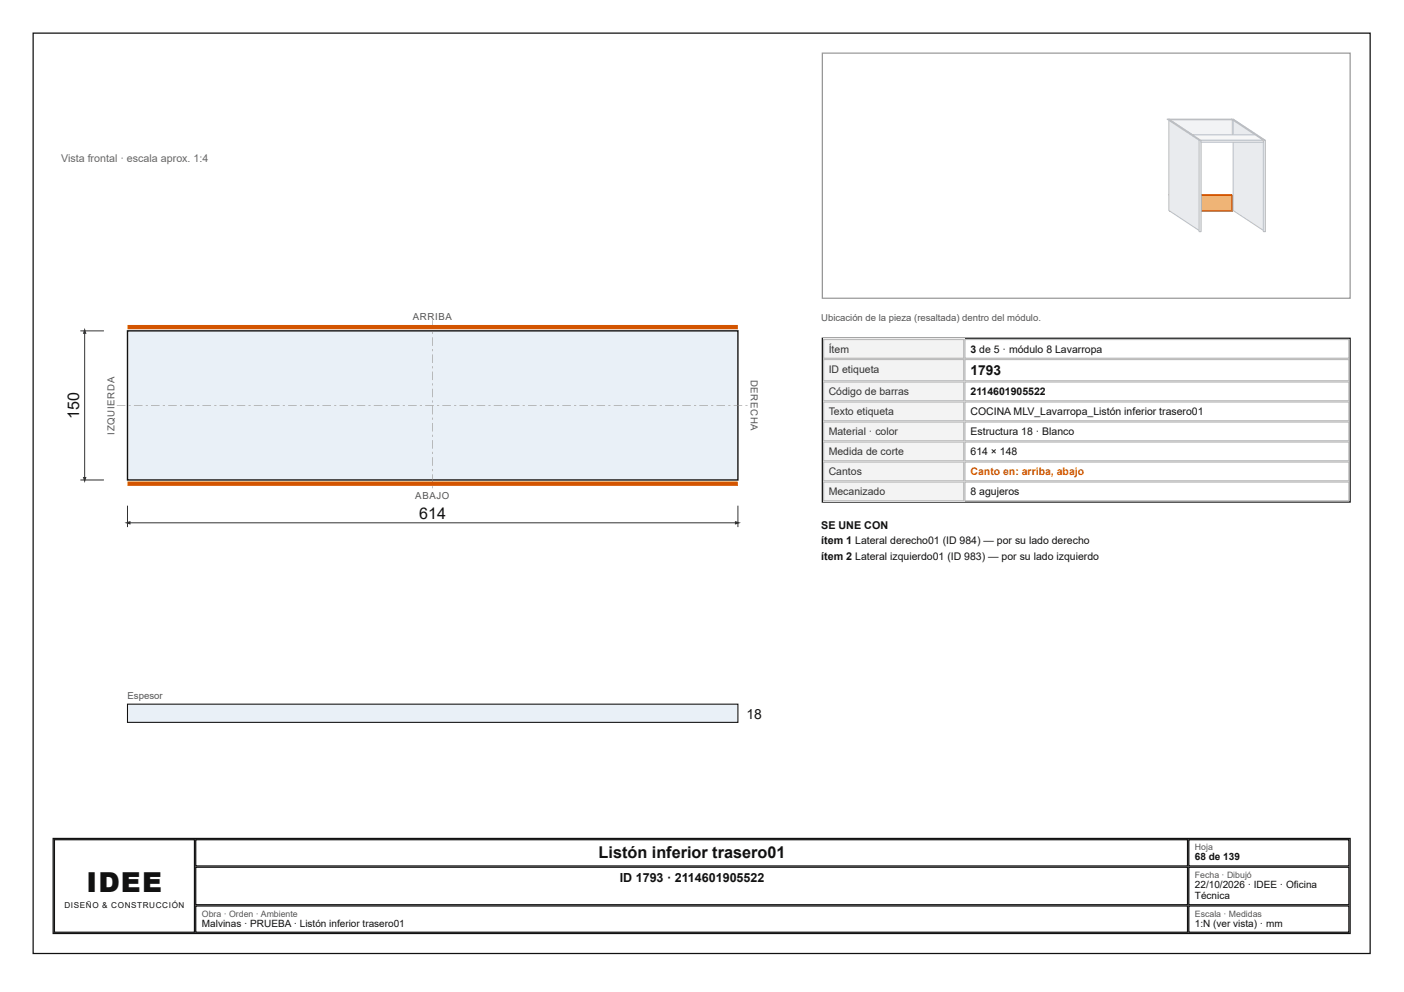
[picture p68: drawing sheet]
<svg xmlns="http://www.w3.org/2000/svg" width="297mm" height="210mm" viewBox="0 0 297 210" stroke-linecap="round" stroke-linejoin="round" font-family="sans-serif">
<defs><g id="words">
<text font-size="5.8" fill="#111" x="18.3" y="188.6">IDEE</text>
<g font-size="3.4" fill="#111">
<text x="16.8" y="88.6" transform="rotate(-90 16.8 88.6)">150</text>
<text x="88.7" y="109.7">614</text>
<text x="126.6" y="181.5">Listón inferior trasero01</text>
</g>
<g font-size="2.9" fill="#111">
<text x="205.3" y="79.4">1793</text>
<text x="157.9" y="152">18</text>
</g>
<text font-size="2.6" fill="#111" x="131.1" y="186.5">ID 1793 · 2114601905522</text>
<text font-size="2.3" fill="#666" x="12.9" y="34.4">Vista frontal · escala aprox. 1:4</text>
<g font-size="2.3" fill="#111">
<text x="173.7" y="111.9">SE UNE CON</text>
<text x="173.7" y="115.1">ítem 1 Lateral derecho01 (ID 984) — por su lado derecho</text>
<text x="173.7" y="118.5">ítem 2 Lateral izquierdo01 (ID 983) — por su lado izquierdo</text>
</g>
<g font-size="2.2" fill="#333">
<text x="175.3" y="74.6">Ítem</text>
<text x="175.3" y="78.8">ID etiqueta</text>
<text x="175.3" y="83.6">Código de barras</text>
<text x="175.3" y="87.8">Texto etiqueta</text>
<text x="175.3" y="92.1">Material · color</text>
<text x="175.3" y="96.3">Medida de corte</text>
<text x="175.3" y="100.5">Cantos</text>
<text x="175.3" y="104.8">Mecanizado</text>
</g>
<g font-size="2.2" fill="#111">
<text x="205.3" y="74.6">3 de 5 · módulo 8 Lavarropa</text>
<text x="205.3" y="83.6">2114601905522</text>
<text x="205.3" y="87.8">COCINA MLV_Lavarropa_Listón inferior trasero01</text>
<text x="205.3" y="92.1">Estructura 18 · Blanco</text>
<text x="205.3" y="96.3">614 × 148</text>
<text x="205.3" y="104.8">8 agujeros</text>
</g>
<text font-size="2.2" fill="#d35400" x="205.3" y="100.5">Canto en: arriba, abajo</text>
<g font-size="2.1" fill="#111">
<text x="252.8" y="182">68 de 139</text>
<text x="252.8" y="187.9">22/10/2026 · IDEE · Oficina</text>
<text x="252.8" y="190.2">Técnica</text>
<text x="42.7" y="196.1">Malvinas · PRUEBA · Listón inferior trasero01</text>
<text x="252.8" y="196.1">1:N (ver vista) · mm</text>
</g>
<g font-size="2" fill="#555">
<text x="87.3" y="67.7">ARRIBA</text>
<text x="173.7" y="68">Ubicación de la pieza (resaltada) dentro del módulo.</text>
<text x="158.8" y="80.3" transform="rotate(90 158.8 80.3)">DERECHA</text>
<text x="24.3" y="91.9" transform="rotate(-90 24.3 91.9)">IZQUIERDA</text>
<text x="87.9" y="105.6">ABAJO</text>
<text x="27" y="147.9">Espesor</text>
</g>
<g font-size="1.9" fill="#555">
<text x="252.8" y="179.9">Hoja</text>
<text x="252.8" y="185.7">Fecha · Dibujó</text>
<text x="42.7" y="193.9">Obra · Orden · Ambiente</text>
<text x="252.8" y="193.9">Escala · Medidas</text>
</g>
<text font-size="1.7" fill="#111" x="13.6" y="192.1">DISEÑO &amp; CONSTRUCCIÓN</text>
</g></defs>
<path d="M7 7h282.9v194.7h-282.9z" fill="none" stroke="#111" stroke-width=".26"/>
<path d="M27 70h129.1v31.6h-129.1z" fill="#e9f0f7"/>
<path d="M27 70h129.1v31.6h-129.1z" fill="none" stroke="#111" stroke-width=".29"/>
<g fill="#888">
<path d="M91.5 67.7h.1v1.9h-.1zM91.5 70.2h.1v.5h-.1zM91.5 71.4h.1v1.8h-.1zM91.5 73.9h.1v.4h-.1zM91.5 75h.1v1.8h-.1zM91.5 77.5h.1v.4h-.1zM91.5 78.6h.1v1.8h-.1zM91.5 81.1h.1v.5h-.1zM91.5 82.2h.1v1.9h-.1zM91.5 84.7h.1v.5h-.1zM91.5 85.9h.1v1.8h-.1zM91.5 88.4h.1v.4h-.1zM91.5 89.5h.1v1.8h-.1zM91.5 92h.1v.4h-.1zM91.5 93.1h.1v1.8h-.1zM91.5 95.6h.1v.5h-.1zM91.5 96.7h.1v1.9h-.1zM91.5 99.2h.1v.5h-.1zM91.5 100.4h.1v1.8h-.1zM91.5 102.9h.1v.4h-.1z"/>
<path d="M24.7 85.7h1.8v.1h-1.8zM27.2 85.7h.5v.1h-.5zM28.3 85.7h1.8v.1h-1.8zM30.8 85.7h.5v.1h-.5zM32 85.7h1.8v.1h-1.8zM34.4 85.7h.5v.1h-.5zM35.6 85.7h1.8v.1h-1.8zM38.1 85.7h.4v.1h-.4zM39.2 85.7h1.8v.1h-1.8zM41.7 85.7h.4v.1h-.4zM42.8 85.7h1.8v.1h-1.8zM45.3 85.7h.5v.1h-.5zM46.5 85.7h1.8v.1h-1.8zM48.9 85.7h.5v.1h-.5zM50.1 85.7h1.8v.1h-1.8zM52.6 85.7h.4v.1h-.4zM53.7 85.7h1.8v.1h-1.8zM56.2 85.7h.4v.1h-.4zM57.3 85.7h1.8v.1h-1.8zM59.8 85.7h.5v.1h-.5zM61 85.7h1.8v.1h-1.8zM63.4 85.7h.5v.1h-.5zM64.6 85.7h1.8v.1h-1.8zM67.1 85.7h.4v.1h-.4zM68.2 85.7h1.8v.1h-1.8zM70.7 85.7h.4v.1h-.4zM71.8 85.7h1.8v.1h-1.8zM74.3 85.7h.5v.1h-.5zM75.5 85.7h1.8v.1h-1.8zM77.9 85.7h.5v.1h-.5zM79.1 85.7h1.8v.1h-1.8zM81.6 85.7h.4v.1h-.4zM82.7 85.7h1.8v.1h-1.8zM85.2 85.7h.4v.1h-.4zM86.3 85.7h1.8v.1h-1.8zM88.8 85.7h.5v.1h-.5zM90 85.7h1.8v.1h-1.8zM92.4 85.7h.5v.1h-.5zM93.6 85.7h1.8v.1h-1.8zM96.1 85.7h.4v.1h-.4zM97.2 85.7h1.8v.1h-1.8zM99.7 85.7h.4v.1h-.4zM100.8 85.7h1.8v.1h-1.8zM103.3 85.7h.5v.1h-.5zM104.5 85.7h1.8v.1h-1.8zM106.9 85.7h.5v.1h-.5zM108.1 85.7h1.8v.1h-1.8zM110.6 85.7h.4v.1h-.4zM111.7 85.7h1.8v.1h-1.8zM114.2 85.7h.4v.1h-.4zM115.3 85.7h1.8v.1h-1.8zM117.8 85.7h.5v.1h-.5zM119 85.7h1.8v.1h-1.8zM121.4 85.7h.5v.1h-.5zM122.6 85.7h1.8v.1h-1.8zM125.1 85.7h.4v.1h-.4zM126.2 85.7h1.8v.1h-1.8zM128.7 85.7h.4v.1h-.4zM129.8 85.7h1.8v.1h-1.8zM132.3 85.7h.5v.1h-.5zM133.4 85.7h1.9v.1h-1.9zM135.9 85.7h.5v.1h-.5zM137.1 85.7h1.8v.1h-1.8zM139.6 85.7h.4v.1h-.4zM140.7 85.7h1.8v.1h-1.8zM143.2 85.7h.4v.1h-.4zM144.3 85.7h1.8v.1h-1.8zM146.8 85.7h.5v.1h-.5zM147.9 85.7h1.9v.1h-1.9zM150.4 85.7h.5v.1h-.5zM151.6 85.7h1.8v.1h-1.8zM154.1 85.7h.4v.1h-.4zM155.2 85.7h1.8v.1h-1.8zM157.7 85.7h.4v.1h-.4z"/>
</g>
<path d="M27 69.2h129.1M27 102.3h129.1" fill="none" stroke="#d35400" stroke-width=".91" stroke-linecap="butt"/>
<path d="M27 107v4.5M27 110.6h129.1M156.1 107v4.5" fill="none" stroke="#333" stroke-width=".21"/>
<g fill="#333">
<path d="M26.3 110.6l1.3-.4v.8z"/>
<path d="M155.5 110.2l1.2 .4-1.2 .4z"/>
</g>
<path d="M17 70h5M17.9 70v31.6M17 101.6h5" fill="none" stroke="#333" stroke-width=".21"/>
<g fill="#333">
<path d="M17.9 69.4l.4 1.2h-.8z"/>
<path d="M17.5 100.9h.8l-.4 1.3z"/>
</g>
<path d="M27 149h129.1v3.8h-129.1z" fill="#e9f0f7"/>
<path d="M27 149h129.1v3.8h-129.1z" fill="none" stroke="#111" stroke-width=".23"/>
<path d="M174 11.2h111.6v51.9h-111.6z" fill="none" stroke="#999" stroke-width=".26"/>
<path d="M260.6 41.2v3.5" fill="none" stroke="#e59866" stroke-width=".21"/>
<path d="M247.3 41.2h13.2l.2 .1h-13.2zM260.5 41.2l.2 .1v3.4l-.2-.2z" fill="none" stroke="#a04000" stroke-width=".21"/>
<path d="M247.3 41.3h13.4" fill="none" stroke="#f8c471" stroke-width=".21"/>
<path d="M247.5 41.3h13.2v3.4h-13.2z" fill="#f5b041"/>
<path d="M247.5 41.3h13.2v3.4h-13.2z" fill="none" stroke="#a04000" stroke-width=".21"/>
<path d="M260.6 25.2v3.5" fill="none" stroke="#e9ebee" stroke-width=".21"/>
<path d="M247.3 25.2h13.2l.2 .1h-13.2zM260.5 25.2l.2 .1v3.4l-.2-.2z" fill="none" stroke="#b8bec7" stroke-width=".21"/>
<path d="M247.3 25.3h13.4" fill="none" stroke="#f7f8f9" stroke-width=".21"/>
<path d="M247.5 25.3h13.2v3.4h-13.2z" fill="#f2f3f5"/>
<path d="M247.5 25.3h13.2v3.4h-13.2z" fill="none" stroke="#b8bec7" stroke-width=".21"/>
<path d="M247.3 25.2l6.8 4.5v19.3l-6.8-4.5z" fill="#e9ebee"/>
<path d="M247.3 25.2l6.8 4.5v19.3l-6.8-4.5z" fill="none" stroke="#b8bec7" stroke-width=".21"/>
<path d="M246.9 25.2h.4l6.8 4.5h-.4z" fill="#f7f8f9"/>
<path d="M246.9 25.2h.4l6.8 4.5h-.4zM253.7 29.7h.4v19.3h-.4z" fill="none" stroke="#b8bec7" stroke-width=".21"/>
<path d="M253.9 29.7v19.3" fill="none" stroke="#f2f3f5" stroke-width=".39"/>
<path d="M260.9 25.2l6.7 4.5v19.3l-6.7-4.5z" fill="#e9ebee"/>
<path d="M260.9 25.2l6.7 4.5v19.3l-6.7-4.5z" fill="none" stroke="#b8bec7" stroke-width=".21"/>
<path d="M260.5 25.2h.4l6.7 4.5h-.3z" fill="#f7f8f9"/>
<path d="M260.5 25.2h.4l6.7 4.5h-.3zM267.3 29.7h.3v19.3h-.3z" fill="none" stroke="#b8bec7" stroke-width=".21"/>
<path d="M267.5 29.7v19.3" fill="none" stroke="#f2f3f5" stroke-width=".39"/>
<path d="M265.5 28.5l1.8 1.2v.4l-1.8-1.2z" fill="#e9ebee"/>
<path d="M265.5 28.5l1.8 1.2v.4l-1.8-1.2z" fill="none" stroke="#b8bec7" stroke-width=".21"/>
<path d="M252.3 28.5h13.2l1.8 1.2h-13.2z" fill="#f7f8f9"/>
<path d="M252.3 28.5h13.2l1.8 1.2h-13.2zM254.1 29.7h13.2v.4h-13.2z" fill="none" stroke="#b8bec7" stroke-width=".21"/>
<path d="M254.1 29.9h13.2" fill="none" stroke="#f2f3f5" stroke-width=".4"/>
<path d="M174 71.6h111.6v34.6h-111.6z" fill="none" stroke="#111" stroke-width=".26"/>
<path d="M174.1 71.7h29.9v4.2h-29.9z" fill="#f3f3f3"/>
<path d="M174.2 71.8h29.7v4h-29.7zM204.1 71.8h81.3v4h-81.3z" fill="none" stroke="#bbb" stroke-width=".26"/>
<path d="M174.1 75.9h29.9v4.8h-29.9z" fill="#f3f3f3"/>
<path d="M174.2 76.1h29.7v4.5h-29.7zM204.1 76.1h81.3v4.5h-81.3z" fill="none" stroke="#bbb" stroke-width=".26"/>
<path d="M174.1 80.7h29.9v4.2h-29.9z" fill="#f3f3f3"/>
<path d="M174.2 80.8h29.7v4h-29.7zM204.1 80.8h81.3v4h-81.3z" fill="none" stroke="#bbb" stroke-width=".26"/>
<path d="M174.1 84.9h29.9v4.3h-29.9z" fill="#f3f3f3"/>
<path d="M174.2 85.1h29.7v3.9h-29.7zM204.1 85.1h81.3v3.9h-81.3z" fill="none" stroke="#bbb" stroke-width=".26"/>
<path d="M174.1 89.2h29.9v4.2h-29.9z" fill="#f3f3f3"/>
<path d="M174.2 89.3h29.7v4h-29.7zM204.1 89.3h81.3v4h-81.3z" fill="none" stroke="#bbb" stroke-width=".26"/>
<path d="M174.1 93.4h29.9v4.2h-29.9z" fill="#f3f3f3"/>
<path d="M174.2 93.5h29.7v4h-29.7zM204.1 93.5h81.3v4h-81.3z" fill="none" stroke="#bbb" stroke-width=".26"/>
<path d="M174.1 97.6h29.9v4.3h-29.9z" fill="#f3f3f3"/>
<path d="M174.2 97.8h29.7v3.9h-29.7zM204.1 97.8h81.3v3.9h-81.3z" fill="none" stroke="#bbb" stroke-width=".26"/>
<path d="M174.1 101.9h29.9v4.2h-29.9z" fill="#f3f3f3"/>
<path d="M174.2 102h29.7v4h-29.7zM204.1 102h81.3v4h-81.3z" fill="none" stroke="#bbb" stroke-width=".26"/>
<path d="M11.2 177.4h274.4v20.1h-274.4zM11.5 177.7h29.6v19.5h-29.6zM41.4 177.7h209.8v5.5h-209.8zM251.5 177.7h33.9v5.5h-33.9zM41.4 183.5h209.8v7.9h-209.8zM41.4 191.7h209.8v5.5h-209.8zM251.5 183.5h33.9v7.9h-33.9zM251.5 191.7h33.9v5.5h-33.9z" fill="none" stroke="#111" stroke-width=".26"/>
<use href="#words"/>
</svg>
